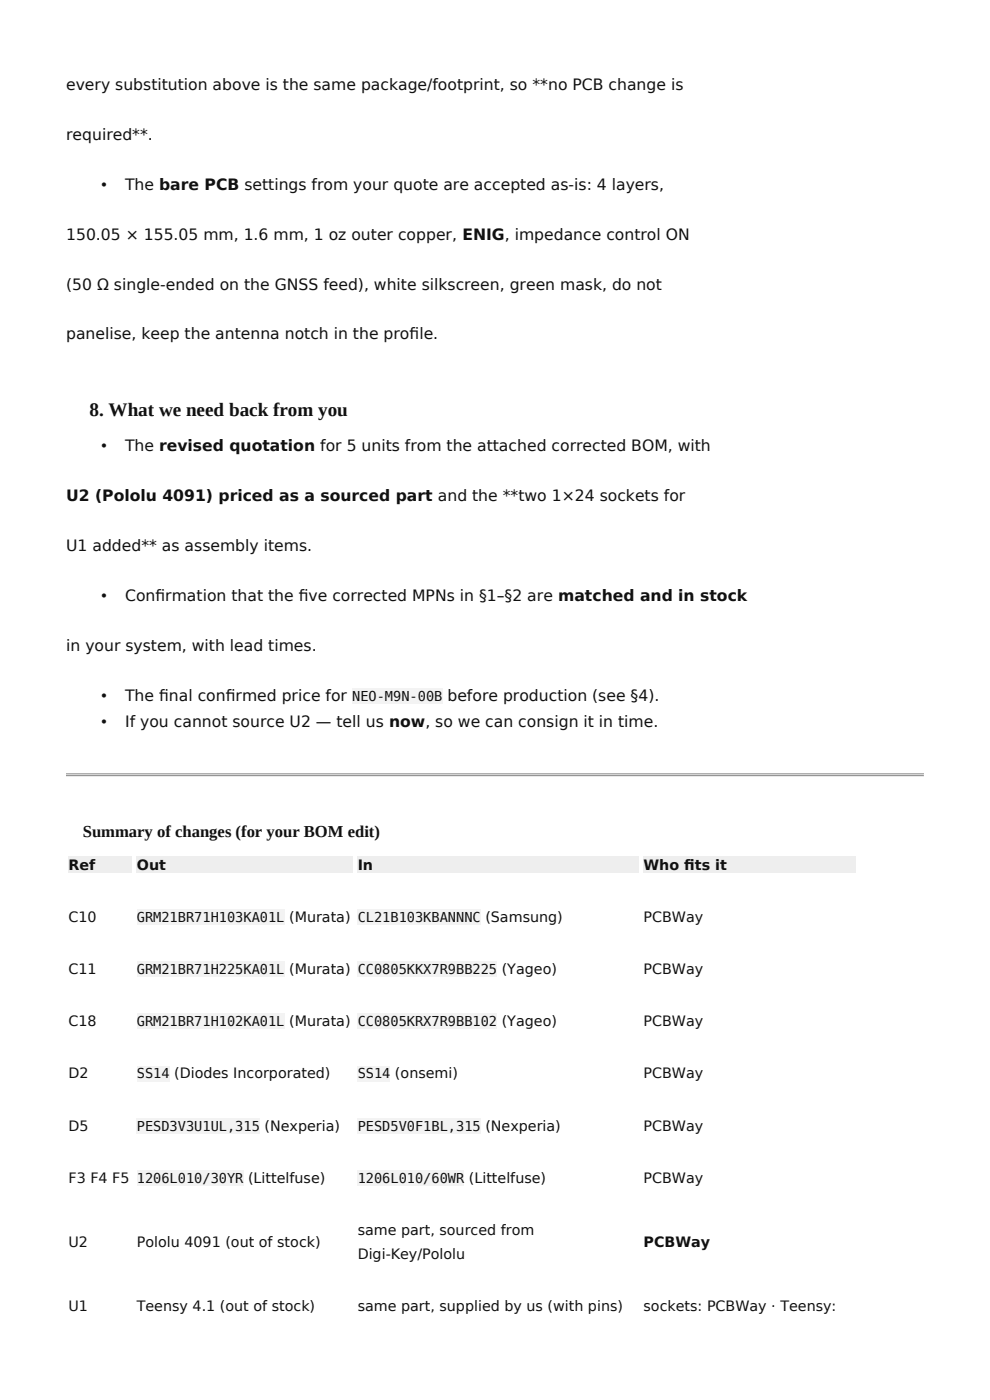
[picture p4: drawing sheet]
<svg xmlns="http://www.w3.org/2000/svg" width="210mm" height="297mm" viewBox="0 0 210 297" stroke-linecap="round" stroke-linejoin="round" font-family="sans-serif">
<defs><g id="words">
<text font-size="4.1" fill="#111" x="19" y="88.2">8. What we need back from you</text>
<text font-size="3.5" fill="#111" x="17.6" y="177.5">Summary of changes (for your BOM edit)</text>
<g font-size="3.3" fill="#111">
<text x="14" y="19.1">every substitution above is the same package/footprint, so **no PCB change is</text>
<text x="14" y="29.7">required**.</text>
<text x="21.6" y="40.3">•</text>
<text x="26.5" y="40.3">The bare PCB settings from your quote are accepted as-is: 4 layers,</text>
<text x="14" y="50.8">150.05 × 155.05 mm, 1.6 mm, 1 oz outer copper, ENIG, impedance control ON</text>
<text x="14" y="61.4">(50 Ω single-ended on the GNSS feed), white silkscreen, green mask, do not</text>
<text x="14" y="72">panelise, keep the antenna notch in the prof</text>
<text x="86.9" y="72">ile.</text>
<text x="21.6" y="95.7">•</text>
<text x="26.5" y="95.7">The revised quotation for 5 units from the attached corrected BOM, with</text>
<text x="14" y="106.3">U2 (Pololu 4091) priced as a sourced part and the **two 1×24 sockets for</text>
<text x="14" y="116.9">U1 added** as assembly items.</text>
<text x="21.6" y="127.5">•</text>
<text x="26.5" y="127.5">Conf</text>
<text x="33" y="127.5">irmation that the f</text>
<text x="63.4" y="127.5">ive corrected MPNs in §1–§2 are matched and in stock</text>
<text x="14" y="138">in your system, with lead times.</text>
<text x="21.6" y="148.6">•</text>
<text x="26.5" y="148.6">The f</text>
<text x="33.8" y="148.6">inal conf</text>
<text x="47.9" y="148.6">irmed price for</text>
<text x="94.9" y="148.6">before production (see §4).</text>
<text x="21.6" y="154.2">•</text>
<text x="26.5" y="154.2">If you cannot source U2 — tell us now, so we can consign it in time.</text>
</g>
<g font-size="3" fill="#111">
<text x="14.5" y="184.5">Ref</text>
<text x="29" y="184.5">Out</text>
<text x="75.9" y="184.5">In</text>
<text x="136.5" y="184.5">Who f</text>
<text x="145.2" y="184.5">its it</text>
<text x="14.5" y="195.5">C10</text>
<text x="61.3" y="195.5">(Murata)</text>
<text x="103" y="195.5">(Samsung)</text>
<text x="136.5" y="195.5">PCBWay</text>
<text x="14.5" y="206.6">C11</text>
<text x="61.3" y="206.6">(Murata)</text>
<text x="106.4" y="206.6">(Yageo)</text>
<text x="136.5" y="206.6">PCBWay</text>
<text x="14.5" y="217.7">C18</text>
<text x="61.3" y="217.7">(Murata)</text>
<text x="106.4" y="217.7">(Yageo)</text>
<text x="136.5" y="217.7">PCBWay</text>
<text x="14.5" y="228.8">D2</text>
<text x="36.9" y="228.8">(Diodes Incorporated)</text>
<text x="83.8" y="228.8">(onsemi)</text>
<text x="136.5" y="228.8">PCBWay</text>
<text x="14.5" y="239.9">D5</text>
<text x="56.1" y="239.9">(Nexperia)</text>
<text x="103" y="239.9">(Nexperia)</text>
<text x="136.5" y="239.9">PCBWay</text>
<text x="14.5" y="250.9">F3 F4 F5</text>
<text x="52.6" y="250.9">(Littelfuse)</text>
<text x="99.5" y="250.9">(Littelfuse)</text>
<text x="136.5" y="250.9">PCBWay</text>
<text x="75.9" y="262">same part, sourced from</text>
<text x="14.5" y="264.6">U2</text>
<text x="29" y="264.6">Pololu 4091 (out of stock)</text>
<text x="75.9" y="267.1">Digi-Key/Pololu</text>
<text x="136.5" y="264.6">PCBWay</text>
<text x="14.5" y="278.2">U1</text>
<text x="29" y="278.2">Teensy 4.1 (out of stock)</text>
<text x="75.9" y="278.2">same part, supplied by us (with pins)</text>
<text x="136.5" y="278.2">sockets: PCBWay · Teensy:</text>
</g>
<g font-size="2.9" fill="#111">
<text x="74.7" y="148.6">NEO-M9N-00B</text>
<text x="29" y="195.5">GRM21BR71H103KA01L</text>
<text x="75.9" y="195.5">CL21B103KBANNNC</text>
<text x="29" y="206.6">GRM21BR71H225KA01L</text>
<text x="75.9" y="206.6">CC0805KKX7R9BB225</text>
<text x="29" y="217.7">GRM21BR71H102KA01L</text>
<text x="75.9" y="217.7">CC0805KRX7R9BB102</text>
<text x="29" y="228.8">SS14</text>
<text x="75.9" y="228.8">SS14</text>
<text x="29" y="239.9">PESD3V3U1UL,315</text>
<text x="75.9" y="239.9">PESD5V0F1BL,315</text>
<text x="29" y="250.9">1206L010/30YR</text>
<text x="75.9" y="250.9">1206L010/60WR</text>
</g>
</g></defs>
<g fill="#eee">
<path d="M14.5 181.6h13.5v3.6h-13.5z" fill-rule="evenodd"/>
<path d="M29 181.6h45.8v3.6h-45.8z" fill-rule="evenodd"/>
<path d="M75.8 181.6h59.7v3.6h-59.7z" fill-rule="evenodd"/>
<path d="M136.5 181.6h45.2v3.6h-45.2z" fill-rule="evenodd"/>
</g>
<g fill="#f3f3f3">
<path d="M74.7 145.9h19.1v3.4h-19.1z" fill-rule="evenodd"/>
<path d="M29 192.9h31.3v3.3h-31.3z" fill-rule="evenodd"/>
<path d="M75.8 192.9h26.2v3.3h-26.2z" fill-rule="evenodd"/>
<path d="M29 203.9h31.3v3.4h-31.3z" fill-rule="evenodd"/>
<path d="M75.8 203.9h29.6v3.4h-29.6z" fill-rule="evenodd"/>
<path d="M29 215h31.3v3.4h-31.3z" fill-rule="evenodd"/>
<path d="M75.8 215h29.6v3.4h-29.6z" fill-rule="evenodd"/>
<path d="M29 226.1h6.9v3.4h-6.9z" fill-rule="evenodd"/>
<path d="M75.8 226.1h7v3.4h-7z" fill-rule="evenodd"/>
<path d="M29 237.2h26.1v3.3h-26.1z" fill-rule="evenodd"/>
<path d="M75.8 237.2h26.2v3.3h-26.2z" fill-rule="evenodd"/>
<path d="M29 248.2h22.6v3.4h-22.6z" fill-rule="evenodd"/>
<path d="M75.8 248.2h22.7v3.4h-22.7z" fill-rule="evenodd"/>
</g>
<path d="M14 164.6h182M14 164.2h182" fill="none" stroke="#808080" stroke-width=".21"/>
<use href="#words"/>
</svg>
